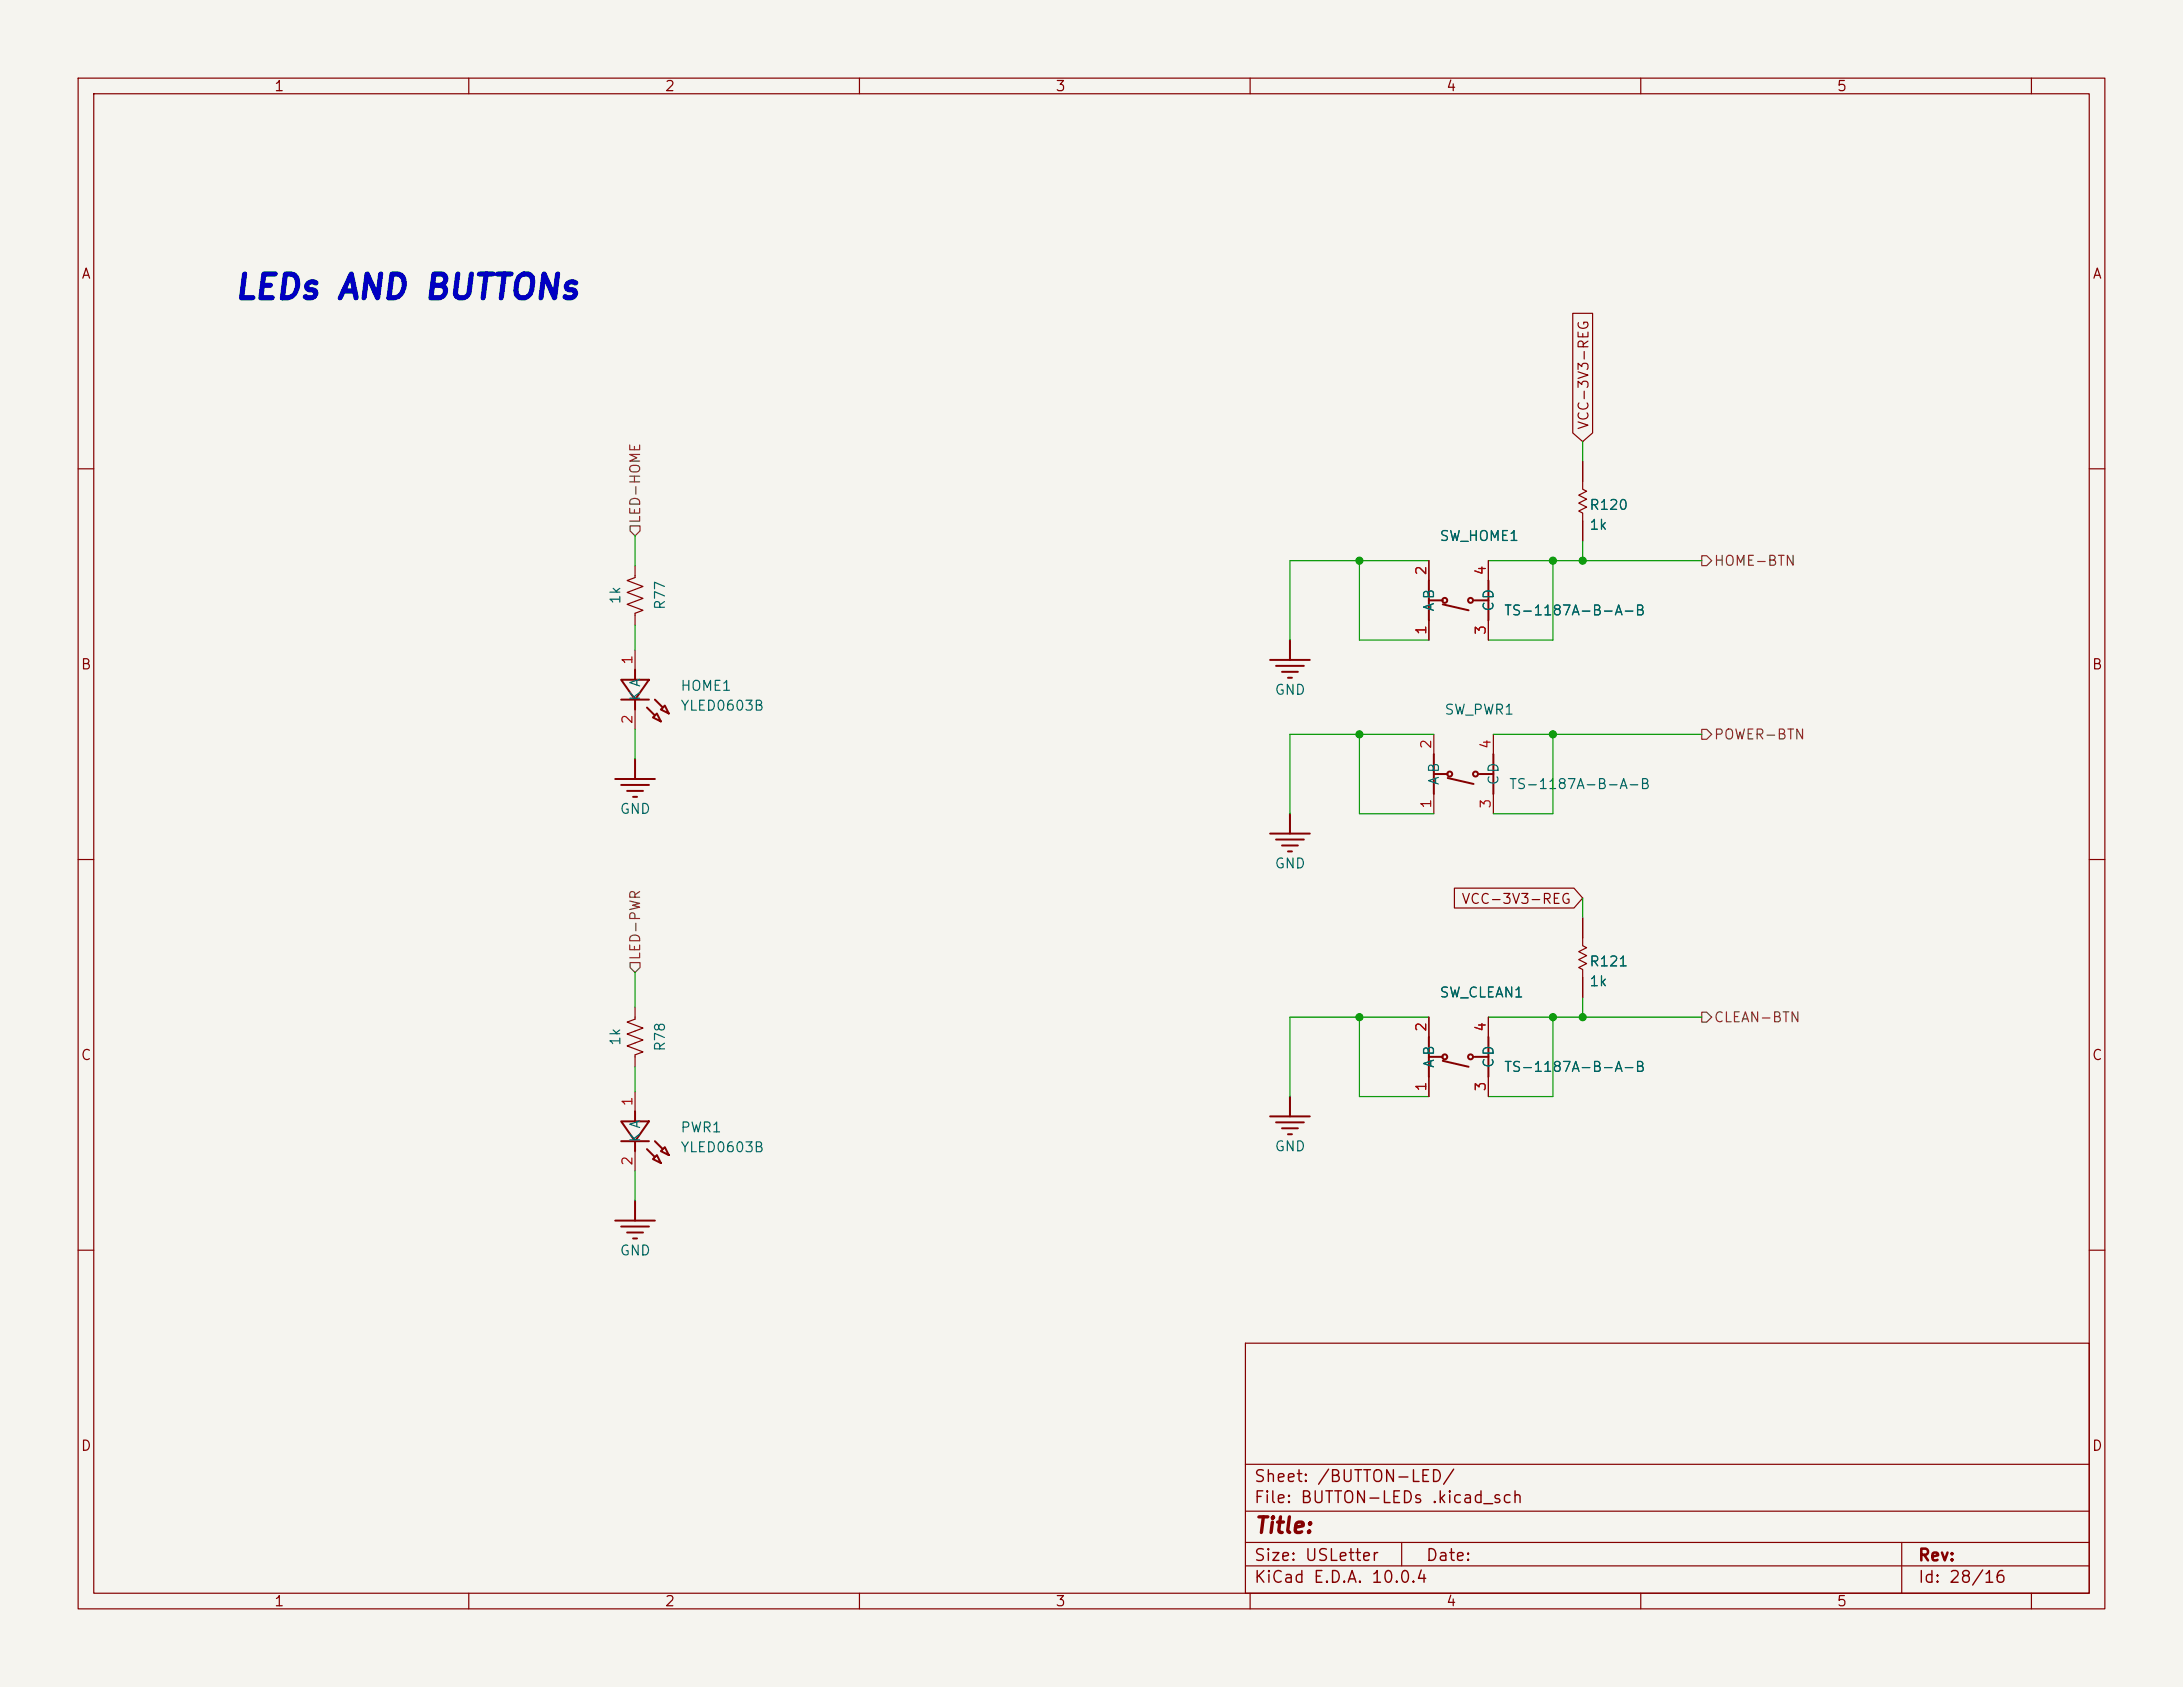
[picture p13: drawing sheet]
<svg xmlns="http://www.w3.org/2000/svg" width="279mm" height="216mm" viewBox="0 0 279 216" stroke-linecap="round" stroke-linejoin="round" font-family="sans-serif">
<defs><g id="words">
<text font-size="3.1" fill="#0000c2" x="29.8" y="39">LEDs AND BUTTONs</text>
<text font-size="2" fill="#840000" x="160.4" y="196.7">Title:</text>
<g font-size="1.5" fill="#840000">
<text x="160.4" y="190">Sheet: /BUTTON-LED/</text>
<text x="160.4" y="192.7">File: BUTTON-LEDs .kicad_sch</text>
<text x="160.4" y="202.9">KiCad E.D.A. 10.0.4</text>
<text x="160.4" y="200.1">Size: USLetter</text>
<text x="182.4" y="200.1">Date:</text>
<text x="245.4" y="200.1">Rev:</text>
<text x="245.4" y="202.9">Id: 28/16</text>
</g>
<g font-size="1.3" fill="#840000">
<text x="35" y="12">1</text>
<text x="85" y="12">2</text>
<text x="135" y="12">3</text>
<text x="185" y="12">4</text>
<text x="235" y="12">5</text>
<text x="10.3" y="36">A</text>
<text x="267.7" y="36">A</text>
<text x="203.6" y="55.1" transform="rotate(-90 203.6 55.1)">VCC-3V3-REG</text>
<text x="10.3" y="86">B</text>
<text x="267.7" y="86">B</text>
<text x="187" y="116">VCC-3V3-REG</text>
<text x="10.3" y="136">C</text>
<text x="267.7" y="136">C</text>
<text x="10.3" y="186">D</text>
<text x="267.7" y="186">D</text>
<text x="35" y="205.9">1</text>
<text x="85" y="205.9">2</text>
<text x="135" y="205.9">3</text>
<text x="185" y="205.9">4</text>
<text x="235" y="205.9">5</text>
</g>
<g font-size="1.3" fill="#006464">
<text x="203.3" y="65.6">R120</text>
<text x="184.2" y="69.6">SW_HOME1</text>
<text x="203.3" y="68.1">1k</text>
<text x="79.7" y="77.4" transform="rotate(-90 79.7 77.4)">1k</text>
<text x="85.4" y="78.1" transform="rotate(-90 85.4 78.1)">R77</text>
<text x="183.9" y="78.4" transform="rotate(-90 183.9 78.4)">A B</text>
<text x="191.5" y="78.4" transform="rotate(-90 191.5 78.4)">CD</text>
<text x="192.4" y="79.1">TS-1187A-B-A-B</text>
<text x="82.3" y="89.8" transform="rotate(-90 82.3 89.8)">K A</text>
<text x="87" y="88.7">HOME1</text>
<text x="163.1" y="89.2">GND</text>
<text x="87" y="91.3">YLED0603B</text>
<text x="184.8" y="91.8">SW_PWR1</text>
<text x="184.5" y="100.6" transform="rotate(-90 184.5 100.6)">A B</text>
<text x="192.1" y="100.6" transform="rotate(-90 192.1 100.6)">CD</text>
<text x="193" y="101.3">TS-1187A-B-A-B</text>
<text x="79.2" y="104.5">GND</text>
<text x="163.1" y="111.5">GND</text>
<text x="203.3" y="124">R121</text>
<text x="184.2" y="128">SW_CLEAN1</text>
<text x="203.3" y="126.5">1k</text>
<text x="79.7" y="133.9" transform="rotate(-90 79.7 133.9)">1k</text>
<text x="85.4" y="134.7" transform="rotate(-90 85.4 134.7)">R78</text>
<text x="183.9" y="136.8" transform="rotate(-90 183.9 136.8)">A B</text>
<text x="191.5" y="136.8" transform="rotate(-90 191.5 136.8)">CD</text>
<text x="192.4" y="137.5">TS-1187A-B-A-B</text>
<text x="82.3" y="146.3" transform="rotate(-90 82.3 146.3)">K A</text>
<text x="87" y="145.2">PWR1</text>
<text x="87" y="147.8">YLED0603B</text>
<text x="163.1" y="147.7">GND</text>
<text x="79.2" y="161">GND</text>
</g>
<g font-size="1.3" fill="#725600">
<text x="82.3" y="67.1" transform="rotate(-90 82.3 67.1)">LED-HOME</text>
<text x="219.3" y="72.7">HOME-BTN</text>
<text x="219.3" y="95">POWER-BTN</text>
<text x="82.3" y="123" transform="rotate(-90 82.3 123)">LED-PWR</text>
<text x="219.3" y="131.1">CLEAN-BTN</text>
</g>
<g font-size="1.3" fill="#a90000">
<text x="182.9" y="73.7" transform="rotate(-90 182.9 73.7)">2</text>
<text x="190.5" y="73.7" transform="rotate(-90 190.5 73.7)">4</text>
<text x="182.9" y="81.4" transform="rotate(-90 182.9 81.4)">1</text>
<text x="190.5" y="81.4" transform="rotate(-90 190.5 81.4)">3</text>
<text x="81.3" y="85.2" transform="rotate(-90 81.3 85.2)">1</text>
<text x="81.3" y="92.8" transform="rotate(-90 81.3 92.8)">2</text>
<text x="183.5" y="96" transform="rotate(-90 183.5 96)">2</text>
<text x="191.1" y="96" transform="rotate(-90 191.1 96)">4</text>
<text x="183.5" y="103.6" transform="rotate(-90 183.5 103.6)">1</text>
<text x="191.1" y="103.6" transform="rotate(-90 191.1 103.6)">3</text>
<text x="182.9" y="132.2" transform="rotate(-90 182.9 132.2)">2</text>
<text x="190.5" y="132.2" transform="rotate(-90 190.5 132.2)">4</text>
<text x="81.3" y="141.7" transform="rotate(-90 81.3 141.7)">1</text>
<text x="182.9" y="139.8" transform="rotate(-90 182.9 139.8)">1</text>
<text x="190.5" y="139.8" transform="rotate(-90 190.5 139.8)">3</text>
<text x="81.3" y="149.3" transform="rotate(-90 81.3 149.3)">2</text>
</g>
</g></defs>
<path d="M0 0h279.4v215.9h-279.4z" fill="#f5f4ef" stroke="#f5f4ef" stroke-width=".13"/>
<g fill="none" stroke="#840000" stroke-width=".15">
<path d="M10 10h259.4v195.9h-259.4zM12 12h255.4v191.9h-255.4zM60 10v2M110 10v2M160 10v2M210 10v2M260 10v2M201.3 40.1h2.5v15.3l-1.2 1.1-1.3-1.1zM202.6 59.1v3.5l.5 .3-1 .5 1 .5-1 .5 1 .5-1 .5 .5 .3v3.5M10 60h2M81.3 72.4v1.5l-1 .4 2 .8-2 .7 2 .8-2 .7 2 .8-1 .4v1.5M182.9 71.8v2.5"/>
<path d="M182.9 79.4v2.5M190.5 71.8v2.5M190.5 79.4v2.5M267.4 60h2M81.3 83.2v2.5M81.3 90.8v2.5M183.5 94v2.5M191.1 94v2.5M10 110h2M183.5 101.6v2.5M186.1 113.7h15.4l1.1 1.2-1.1 1.3h-15.4zM191.1 101.6v2.5"/>
<path d="M202.6 117.5v3.5l.5 .3-1 .5 1 .5-1 .5 1 .5-1 .5 .5 .3v3.5M267.4 110h2M81.3 128.9v1.5l-1 .4 2 .8-2 .7 2 .8-2 .8 2 .7-1 .4v1.5M81.3 139.7v2.5M182.9 130.2v2.5M182.9 137.8v2.5M190.5 130.2v2.5M190.5 137.8v2.5M81.3 147.3v2.6M10 160h2M159.4 171.9h108v32h-108zM267.4 160h2"/>
<path d="M159.4 197.4h108M159.4 193.4h108M159.4 187.4h108M179.4 197.4v3M243.4 197.4v6.5M60 203.9v2M110 203.9v2M159.4 200.4h108M160 203.9v2M210 203.9v2M260 203.9v2"/>
</g>
<g fill="none" stroke="#840000" stroke-width=".25">
<path d="M182.9 74.3v5.1M182.9 76.8h1.8M184.7 77.3l3.3 .8M188.7 76.8h1.8M190.5 74.3v5.1M78.7 99.7h5.1M79.5 87h3.6l-1.8 2.5zM79.5 89.5h3.6M81.3 85.7v1.3M81.3 89.5v1.3M81.3 97.2v2.5M82.8 90.6l1 1"/>
<path d="M83.6 91.8l.5-.5 .5 1zM83.8 89.5l1 1.1M84.6 90.8l.5-.5 .5 1zM162.6 84.5h5M163.3 85.2h3.6M164.1 86h2M164.8 86.7h.6M165.1 81.9v2.6M183.5 96.5v5.1M183.5 99.1h1.8M185.3 99.6l3.3 .7M189.4 99.1h1.7"/>
<path d="M191.1 96.5v5.1M79.5 100.5h3.6M80.3 101.2h2M81 102h.5M162.6 106.7h5M163.3 107.4h3.6M164.1 108.2h2M164.8 109h.6M165.1 104.1v2.6M182.9 132.7v5.1M182.9 135.3h1.8M184.7 135.8l3.3 .7"/>
<path d="M188.7 135.3h1.8M190.5 132.7v5.1M78.7 156.2h5.1M79.5 143.5h3.6l-1.8 2.6zM79.5 157h3.6M79.5 146.1h3.6M80.3 157.7h2M81 158.5h.5M81.3 142.2v1.3M81.3 146.1v1.2M81.3 153.7v2.5M82.8 147.1l1 1"/>
<path d="M83.6 148.3l.5-.5 .5 1zM83.8 146.1l1 1M84.6 147.3l.5-.5 .5 1zM162.6 142.9h5M163.3 143.6h3.6M164.1 144.4h2M164.8 145.2h.6M165.1 140.3v2.6"/>
<circle cx="184.9" cy="76.8" r=".32"/>
<circle cx="188.2" cy="76.8" r=".32"/>
<circle cx="185.5" cy="99.1" r=".32"/>
<circle cx="188.8" cy="99.1" r=".32"/>
<circle cx="184.9" cy="135.3" r=".32"/>
<circle cx="188.2" cy="135.3" r=".32"/>
</g>
<path d="M80.6 67.3h1.3v.6l-.6 .7-.7-.7zM217.8 71.1h.6l.7 .7-.7 .6h-.6zM217.8 93.3h.6l.7 .7-.7 .6h-.6zM80.6 123.2h1.3v.6l-.6 .7-.7-.7zM217.8 129.5h.6l.7 .7-.7 .6h-.6z" fill="none" stroke="#725600" stroke-width=".15"/>
<g fill="none" stroke="#009600" stroke-width=".15">
<path d="M202.6 56.5v2.6M81.3 68.6v3.8M174 71.8v10.1h8.9M182.9 71.8h-17.8v10.1M190.5 71.8h27.3M198.8 71.8v10.1h-8.3M202.6 69.2v2.6M81.3 80v3.2M81.3 93.3v3.9M174 94v10.1h9.5M183.5 94h-18.4v10.1M191.1 94h26.7"/>
<path d="M198.8 94v10.1h-7.7M202.6 114.9v2.6M81.3 124.5v4.4M81.3 136.5v3.2M174 130.2v10.1h8.9M182.9 130.2h-17.8v10.1M190.5 130.2h27.3M198.8 130.2v10.1h-8.3M202.6 127.6v2.6M81.3 149.9v3.8"/>
</g>
<g fill="#009600" stroke="#009600" stroke-width=".13">
<circle cx="198.8" cy="71.8" r=".46"/>
<circle cx="202.6" cy="71.8" r=".46"/>
<circle cx="174" cy="71.8" r=".46"/>
<circle cx="174" cy="94" r=".46"/>
<circle cx="174" cy="130.2" r=".46"/>
<circle cx="202.6" cy="130.2" r=".46"/>
<circle cx="198.8" cy="130.2" r=".46"/>
<circle cx="198.8" cy="94" r=".46"/>
</g>
<use href="#words"/>
</svg>
